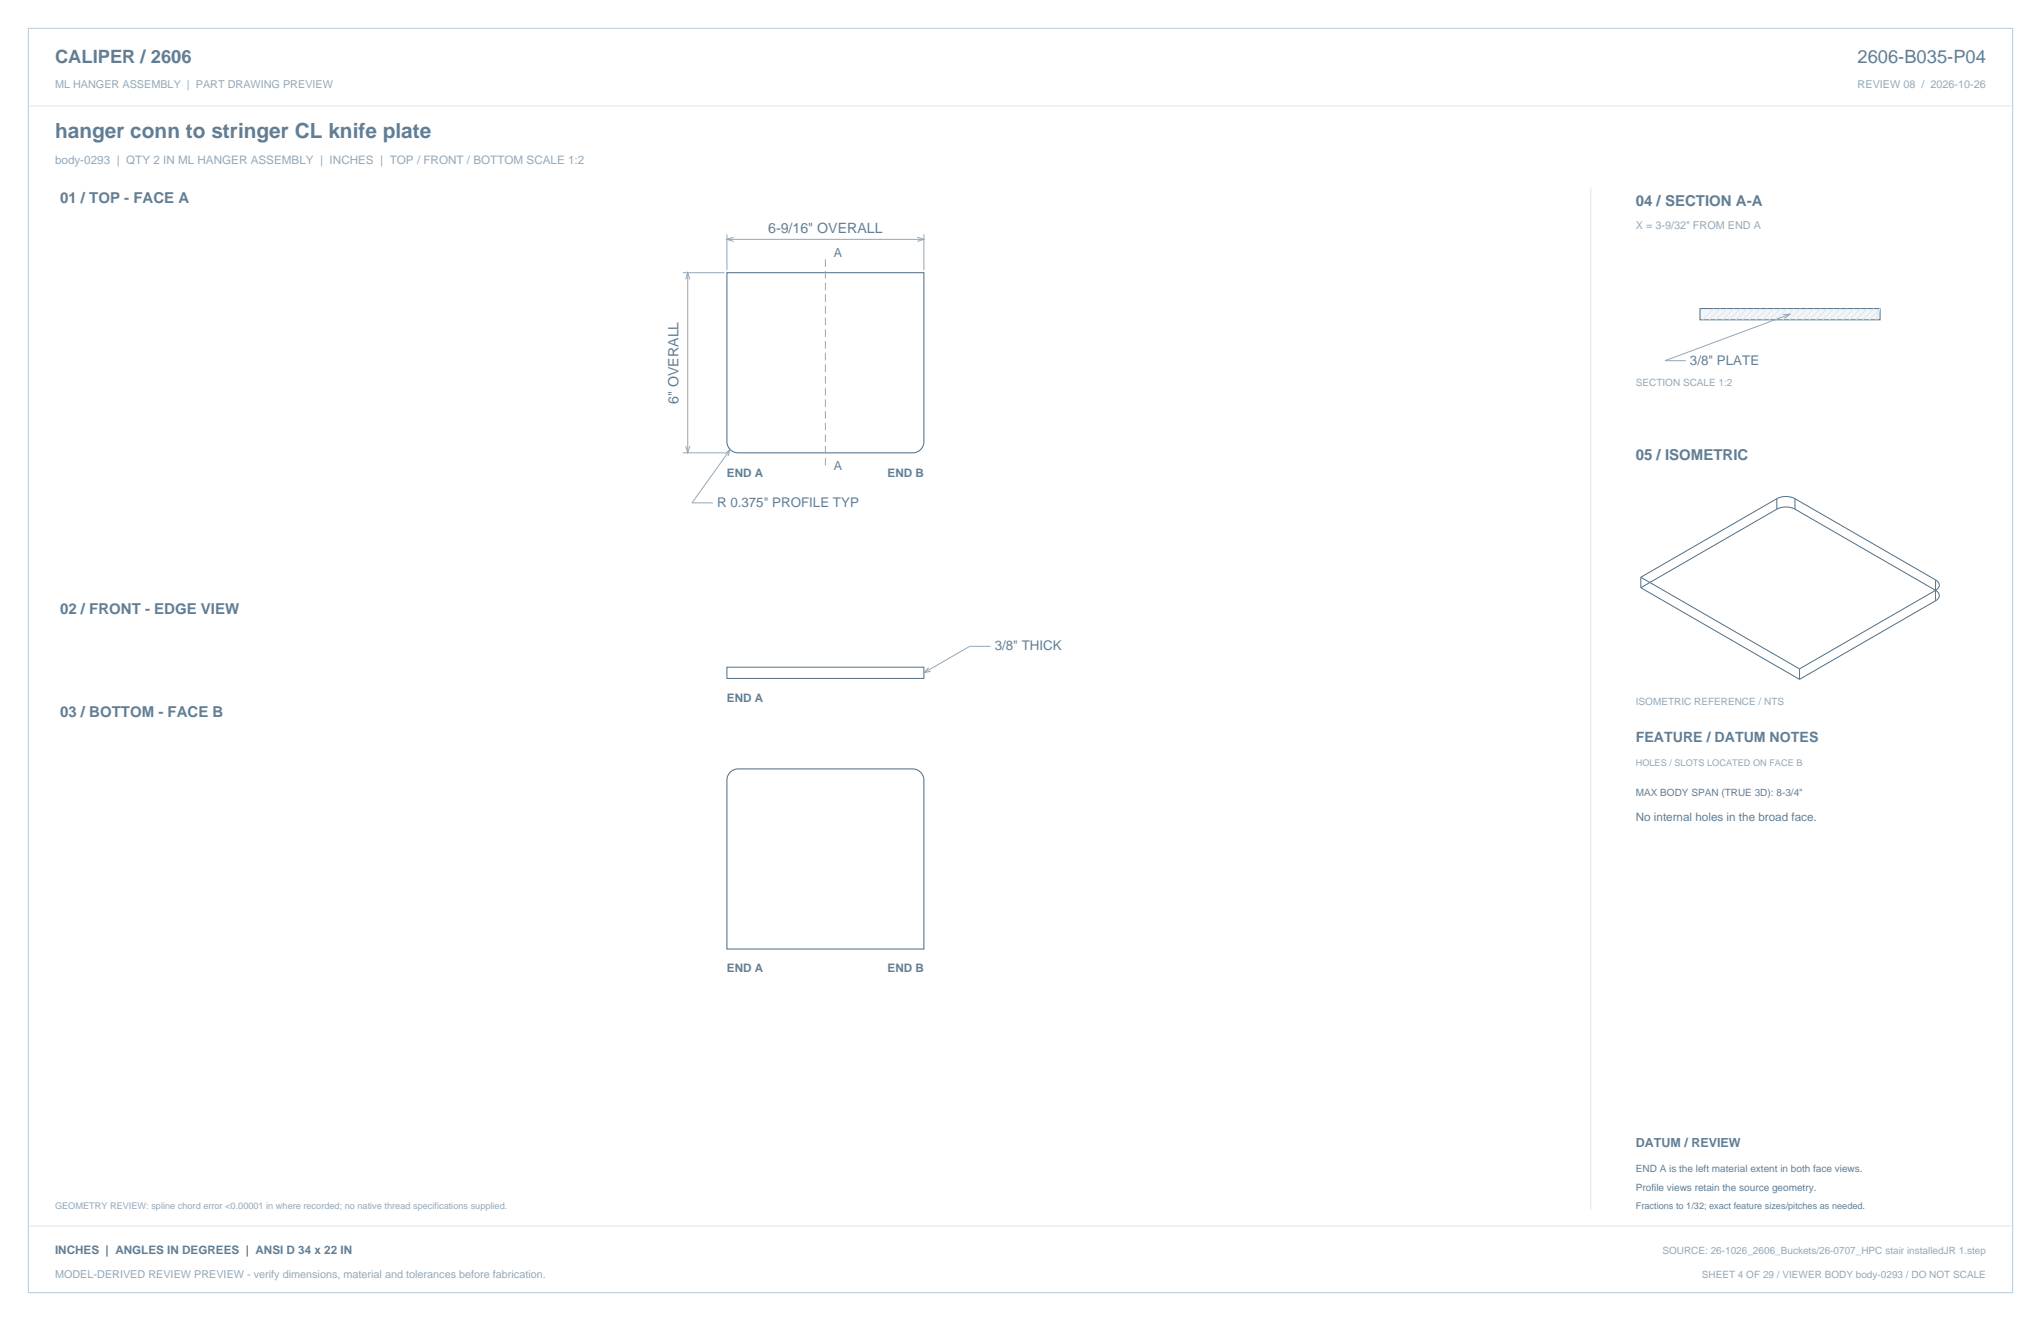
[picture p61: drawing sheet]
<svg xmlns="http://www.w3.org/2000/svg" width="864mm" height="559mm" viewBox="0 0 864 559" stroke-linecap="round" stroke-linejoin="round" font-family="sans-serif">
<defs><g id="words">
<text font-size="8.8" fill="#617e94" x="23.3" y="58.2">hanger conn to stringer CL knife plate</text>
<g font-size="7.8" fill="#617e94">
<text x="23.3" y="26.8">CALIPER / 2606</text>
<text x="786" y="26.8">2606-B035-P04</text>
</g>
<g font-size="6.3" fill="#617e94">
<text x="25.4" y="86.1">01 / TOP - FACE A</text>
<text x="692.1" y="87.1">04 / SECTION A-A</text>
<text x="692.1" y="194.4">05 / ISOMETRIC</text>
<text x="25.4" y="259.6">02 / FRONT - EDGE VIEW</text>
<text x="25.4" y="303.4">03 / BOTTOM - FACE B</text>
</g>
<g font-size="6" fill="#617e94">
<text x="325" y="98.4">6-9/16&quot; OVERALL</text>
<text x="287.1" y="170.9" transform="rotate(-90 287.1 170.9)">6&quot; OVERALL</text>
<text x="692.1" y="314">FEATURE / DATUM NOTES</text>
</g>
<g font-size="5.6" fill="#617e94">
<text x="715.1" y="154.3">3/8&quot; PLATE</text>
<text x="303.4" y="214.5">R 0.375&quot; PROFILE TYP</text>
<text x="420.9" y="275.2">3/8&quot; THICK</text>
</g>
<g font-size="5.3" fill="#617e94">
<text x="352.8" y="108.7">A</text>
<text x="352.8" y="198.6">A</text>
<text x="692.1" y="485.1">DATUM / REVIEW</text>
</g>
<text font-size="4.9" fill="#93a8b9" x="23.3" y="69.5">body-0293 | QTY 2 IN ML HANGER ASSEMBLY | INCHES | TOP / FRONT / BOTTOM SCALE 1:2</text>
<g font-size="4.9" fill="#617e94">
<text x="307.6" y="201.8">END A</text>
<text x="375.6" y="201.8">END B</text>
<text x="307.6" y="296.9">END A</text>
<text x="692.1" y="347.5">No internal holes in the broad face.</text>
<text x="307.6" y="411.3">END A</text>
<text x="375.6" y="411.3">END B</text>
<text x="23.3" y="530.6">INCHES | ANGLES IN DEGREES | ANSI D 34 x 22 IN</text>
</g>
<g font-size="4.6" fill="#93a8b9">
<text x="23.3" y="37">ML HANGER ASSEMBLY | PART DRAWING PREVIEW</text>
<text x="786" y="37">REVIEW 08 / 2026-10-26</text>
<text x="692.1" y="97">X = 3-9/32&quot; FROM END A</text>
<text x="23.3" y="540.5">MODEL-DERIVED REVIEW PREVIEW - verify dimensions, material and tolerances before fabrication.</text>
</g>
<g font-size="4.2" fill="#93a8b9">
<text x="692.1" y="163.2">SECTION SCALE 1:2</text>
<text x="692.1" y="298.1">ISOMETRIC REFERENCE / NTS</text>
<text x="703.4" y="530.6">SOURCE: 26-1026_2606_Buckets/26-0707_HPC stair installedJR 1.step</text>
<text x="720.1" y="540.5">SHEET 4 OF 29 / VIEWER BODY body-0293 / DO NOT SCALE</text>
</g>
<g font-size="4.2" fill="#617e94">
<text x="692.1" y="336.9">MAX BODY SPAN (TRUE 3D): 8-3/4&quot;</text>
<text x="692.1" y="495.7">END A is the left material extent in both face views.</text>
<text x="692.1" y="503.8">Profile views retain the source geometry.</text>
</g>
<g font-size="3.9" fill="#93a8b9">
<text x="692.1" y="323.8">HOLES / SLOTS LOCATED ON FACE B</text>
<text x="23.3" y="511.5">GEOMETRY REVIEW: spline chord error &lt;0.00001 in where recorded; no native thread specifications supplied.</text>
</g>
<text font-size="3.9" fill="#617e94" x="692.1" y="511.5">Fractions to 1/32; exact feature sizes/pitches as needed.</text>
</g></defs>
<path d="M12 12h839.6v534.8h-839.6z" fill="none" stroke="#b8cad8" stroke-width=".42"/>
<path d="M12 44.8h839.6M673.1 79.4v432.1" fill="none" stroke="#dbe5ed" stroke-width=".42"/>
<path d="M307.6 115.4h83.3v71.5l-.3 1.6-.9 1.5-1.6 1.1-1.9 .5h-74l-1.7-.4-1.4-.9-1.1-1.6-.4-1.8zM309 326.7l1.5-1.1 1.8-.3h74l1.6 .3 1.5 .9 1.1 1.6 .4 1.8v71.6h-83.3v-71.6l.3-1.7z" fill="none" stroke="#536f85" stroke-width=".44"/>
<g fill="none" stroke="#93a8b9" stroke-width=".42">
<path d="M307.6 99.1v15.2M390.9 99.1v15.2M288.9 115.4h17.6M290.1 118.2l.9-2.8 .9 2.8M291 115.4v76.2M307.6 101.2h83.3M310.4 100.4l-2.8 .8 2.8 .9M388.1 100.4l2.8 .8-2.8 .9M288.9 191.6h17.6M290.1 188.7l.9 2.9 .9-2.9M306.6 191.9l2.4-1.7-1 2.8M309 190.2l-16.2 22.5h8.8"/>
<path d="M419.1 273.4h-8.8l-19.4 11.2M392.9 282.4l-2 2.2 2.9-.6"/>
</g>
<path d="M349.2 109.7v87.1" fill="none" stroke="#93a8b9" stroke-width=".42" stroke-dasharray="3.2 1.8" stroke-linecap="butt"/>
<path d="M307.6 282.2h83.3v4.8h-83.3z" fill="none" stroke="#536f85" stroke-width=".42"/>
<path d="M719.3 130.5h76.2v4.8h-76.2z" fill-rule="evenodd" fill="#f2f6f9" stroke="#536f85" stroke-width=".42"/>
<g fill="none" stroke="#dbe5ed" stroke-width=".42">
<path d="M725.1 130.5l-4.7 4.8M728 130.5l-4.8 4.8M730.8 130.5l-4.8 4.8M733.6 130.5l-4.8 4.8M736.4 130.5l-4.7 4.8M739.2 130.5l-4.7 4.8M742.1 130.5l-4.8 4.8M744.9 130.5l-4.8 4.8M747.7 130.5l-4.8 4.8M750.5 130.5l-4.7 4.8M753.4 130.5l-4.8 4.8M756.2 130.5l-4.8 4.8"/>
<path d="M759 130.5l-4.8 4.8M761.8 130.5l-4.7 4.8M764.6 130.5l-4.7 4.8M767.5 130.5l-4.8 4.8M770.3 130.5l-4.8 4.8M773.1 130.5l-4.8 4.8M775.9 130.5l-4.7 4.8M778.8 130.5l-4.8 4.8M781.6 130.5l-4.8 4.8M784.4 130.5l-4.8 4.8M787.2 130.5l-4.7 4.8M790 130.5l-4.7 4.8"/>
<path d="M790.9 135.3l4.6-4.8-1.8 4.8M792.9 130.5l-4.8 4.8M12 518.6h839.6"/>
</g>
<path d="M754.5 133.1l2.9-.2-2.3 1.8M757.4 132.9l-52.9 19.7h8.8" fill="none" stroke="#93a8b9" stroke-width=".42"/>
<g fill="none" stroke="#536f85" stroke-width=".42">
<path d="M751.8 215.4l1.8-.7 2.1-.2 2 .2 1.8 .7M751.8 211l1.8-.7 2.1-.3 2 .3 1.8 .7M751.8 211v4.4M751.8 215.4l-57.5 33.2M751.8 211l-57.5 33.2M759.5 211l59.5 34.3M759.5 211v4.4M759.5 215.4l59.5 34.3M694.3 244.2v4.4M694.3 248.6l67.1 38.8M694.3 244.2l67.1 38.8M819 245.3l1.1 1 .5 1.2-.5 1.2-1.1 1"/>
<path d="M819 249.7l1.1 1 .5 1.2-.5 1.2-1.1 1.1M819 245.3v8.9M819 249.7l-57.6 33.3M819 254.2l-57.6 33.2M761.4 283v4.4"/>
</g>
<use href="#words"/>
</svg>
